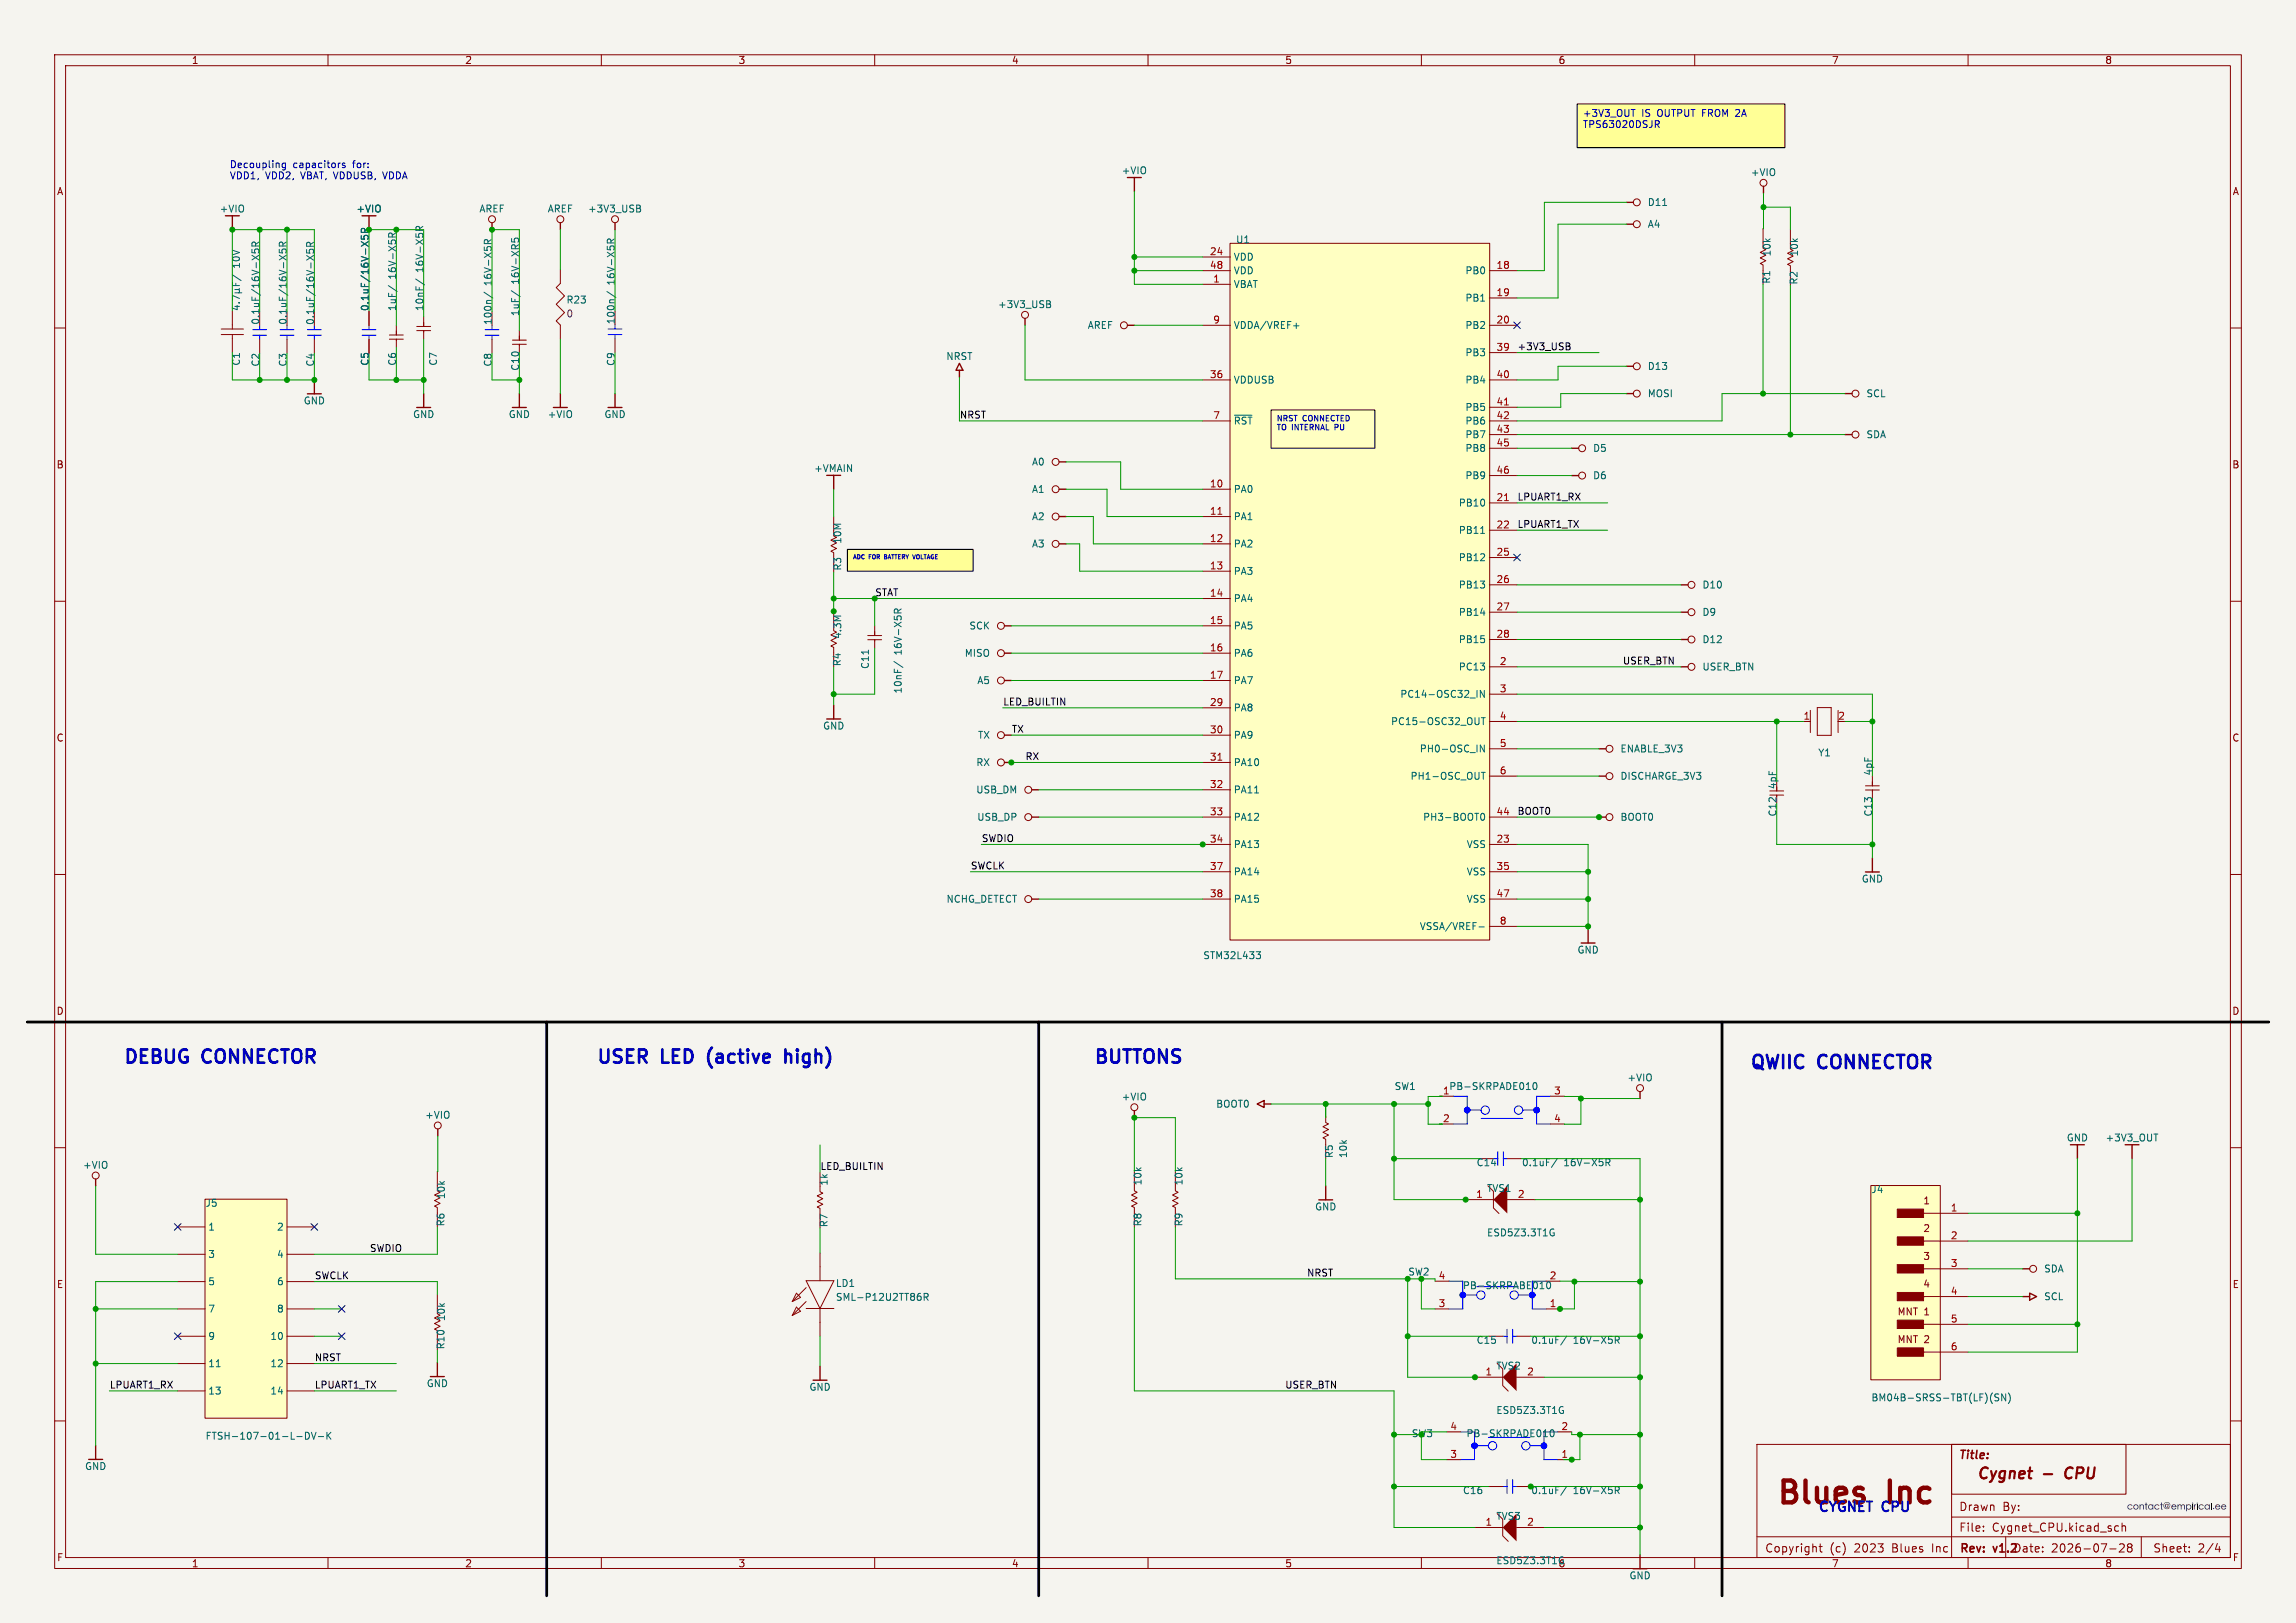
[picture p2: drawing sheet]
<svg xmlns="http://www.w3.org/2000/svg" width="420mm" height="297mm" viewBox="0 0 420 297" stroke-linecap="round" stroke-linejoin="round" font-family="sans-serif">
<defs><g id="words">
<text font-size="5.6" fill="#840000" x="324.8" y="276.3">Blues</text>
<text font-size="5.6" fill="#0000c2" x="345.8" y="276.3">Inc</text>
<g font-size="3.4" fill="#0000c2">
<text x="22.5" y="194.8">DEBUG</text>
<text x="37.3" y="194.8">CONNECTOR</text>
<text x="109" y="194.8">USER</text>
<text x="121.2" y="194.8">LED</text>
<text x="130.6" y="194.8">(active</text>
<text x="145.7" y="194.8">high)</text>
<text x="200" y="194.8">BUTTONS</text>
<text x="320" y="195.8">QWIIC</text>
<text x="332.8" y="195.8">CONNECTOR</text>
</g>
<g font-size="2.8" fill="#840000">
<text x="361.4" y="271.2">Cygnet</text>
<text x="378.5" y="271.2">CPU</text>
</g>
<text font-size="2.5" fill="#0000c2" x="332.5" y="276.8">CYGNET CPU</text>
<g font-size="2.1" fill="#840000">
<text x="358.2" y="267.4">Title:</text>
<text x="358.3" y="280.5">File:</text>
<text x="358.3" y="276.7">Drawn</text>
<text x="364.4" y="280.5">Cygnet_CPU.kicad_sch</text>
<text x="366.3" y="276.7">By:</text>
<text x="322.8" y="284.3">Copyright</text>
<text x="334.7" y="284.3">(c)</text>
<text x="339.2" y="284.3">2023</text>
<text x="346.3" y="284.3">Blues</text>
<text x="353.7" y="284.3">Inc</text>
<text x="358.4" y="284.5">Rev:</text>
<text x="364.8" y="284.5">v1.2Date:</text>
<text x="375.2" y="284.3">2026-07-28</text>
<text x="393.8" y="284.3">Sheet:</text>
<text x="402" y="284.3">2/4</text>
</g>
<g font-size="1.8" fill="#840000">
<text x="35" y="11.9">1</text>
<text x="85" y="11.9">2</text>
<text x="135" y="11.9">3</text>
<text x="185" y="11.9">4</text>
<text x="235" y="11.9">5</text>
<text x="285" y="11.9">6</text>
<text x="335" y="11.9">7</text>
<text x="385" y="11.9">8</text>
<text x="10.3" y="35.9">A</text>
<text x="408.3" y="35.9">A</text>
<text x="10.3" y="85.9">B</text>
<text x="408.2" y="85.9">B</text>
<text x="10.3" y="135.9">C</text>
<text x="408.2" y="135.9">C</text>
<text x="10.3" y="185.9">D</text>
<text x="408.2" y="185.9">D</text>
<text x="351.7" y="220.7">1</text>
<text x="351.7" y="225.8">2</text>
<text x="351.7" y="230.9">3</text>
<text x="10.3" y="235.9">E</text>
<text x="351.7" y="235.9">4</text>
<text x="408.3" y="235.9">E</text>
<text x="347" y="241">MNT 1</text>
<text x="347" y="246.1">MNT 2</text>
<text x="10.3" y="285.9">F</text>
<text x="35" y="287">1</text>
<text x="85" y="287">2</text>
<text x="135" y="287">3</text>
<text x="185" y="287">4</text>
<text x="235" y="287">5</text>
<text x="335" y="287">7</text>
<text x="385" y="287">8</text>
<text x="408.3" y="285.9">F</text>
</g>
<g font-size="1.8" fill="#0000c2">
<text x="289.5" y="21.7">+3V3_OUT</text>
<text x="289.5" y="23.8">TPS63020DSJR</text>
<text x="300.3" y="21.7">IS</text>
<text x="303.3" y="21.7">OUTPUT FROM 2A</text>
<text x="42" y="31.1">Decoupling</text>
<text x="42" y="33.1">VDD1,</text>
<text x="48.6" y="33.1">VDD2,</text>
<text x="53.6" y="31.1">capacitors</text>
<text x="55.2" y="33.1">VBAT, VDDUSB,</text>
<text x="64.7" y="31.1">for:</text>
<text x="70.6" y="33.1">VDDA</text>
</g>
<g font-size="1.8" fill="#006464">
<text x="205.1" y="32.1">+VIO</text>
<text x="320.2" y="32.4">+VIO</text>
<text x="40.1" y="39.1">+VIO</text>
<text x="65.1" y="39.1">+VIO</text>
<text x="87.6" y="39.1">AREF</text>
<text x="100.1" y="39.1">AREF</text>
<text x="107.5" y="39.1">+3V3_USB</text>
<text x="301.3" y="41.9">A4</text>
<text x="301.3" y="37.9">D11</text>
<text x="225.6" y="47.9">VDD</text>
<text x="226" y="44.7">U1</text>
<text x="324.1" y="47" transform="rotate(-90 324.1 47)">10k</text>
<text x="329.1" y="47" transform="rotate(-90 329.1 47)">10k</text>
<text x="44.1" y="49.1" transform="rotate(-90 44.1 49.1)">10V</text>
<text x="72.6" y="51.1" transform="rotate(-90 72.6 51.1)">16V-X5R</text>
<text x="77.6" y="49.9" transform="rotate(-90 77.6 49.9)">16V-X5R</text>
<text x="90.1" y="52.3" transform="rotate(-90 90.1 52.3)">16V-X5R</text>
<text x="95.1" y="52" transform="rotate(-90 95.1 52)">16V-XR5</text>
<text x="112.6" y="52.2" transform="rotate(-90 112.6 52.2)">16V-X5R</text>
<text x="225.6" y="52.9">VBAT</text>
<text x="225.6" y="50.4">VDD</text>
<text x="268" y="50.4">PB0</text>
<text x="324" y="52" transform="rotate(-90 324 52)">R1</text>
<text x="329" y="52.2" transform="rotate(-90 329 52.2)">R2</text>
<text x="47.6" y="59.5" transform="rotate(-90 47.6 59.5)">0.1uF/16V-X5R</text>
<text x="52.6" y="59.5" transform="rotate(-90 52.6 59.5)">0.1uF/16V-X5R</text>
<text x="57.6" y="59.6" transform="rotate(-90 57.6 59.6)">0.1uF/16V-X5R</text>
<text x="67.6" y="57" transform="rotate(-90 67.6 57)">0.1uF/16V-X5R</text>
<text x="72.6" y="57" transform="rotate(-90 72.6 57)">1uF/</text>
<text x="77.6" y="57" transform="rotate(-90 77.6 57)">10nF/</text>
<text x="90.1" y="59.6" transform="rotate(-90 90.1 59.6)">100n/</text>
<text x="95.1" y="58" transform="rotate(-90 95.1 58)">1uF/</text>
<text x="103.5" y="55.7">R23</text>
<text x="112.6" y="59.4" transform="rotate(-90 112.6 59.4)">100n/</text>
<text x="182.5" y="56.6">+3V3_USB</text>
<text x="268" y="55.4">PB1</text>
<text x="198.9" y="60.4">AREF</text>
<text x="225.6" y="60.4">VDDA/VREF+</text>
<text x="268" y="65.4">PB3</text>
<text x="268" y="60.4">PB2</text>
<text x="44.1" y="67" transform="rotate(-90 44.1 67)">C1</text>
<text x="47.6" y="67.2" transform="rotate(-90 47.6 67.2)">C2</text>
<text x="52.6" y="67.2" transform="rotate(-90 52.6 67.2)">C3</text>
<text x="57.6" y="67.2" transform="rotate(-90 57.6 67.2)">C4</text>
<text x="67.6" y="67" transform="rotate(-90 67.6 67)">C5</text>
<text x="72.6" y="67" transform="rotate(-90 72.6 67)">C6</text>
<text x="80.1" y="67" transform="rotate(-90 80.1 67)">C7</text>
<text x="90.1" y="67.2" transform="rotate(-90 90.1 67.2)">C8</text>
<text x="95.1" y="68" transform="rotate(-90 95.1 68)">C10</text>
<text x="112.6" y="67.1" transform="rotate(-90 112.6 67.1)">C9</text>
<text x="173" y="66.1">NRST</text>
<text x="225.6" y="70.4">VDDUSB</text>
<text x="268" y="70.4">PB4</text>
<text x="301.3" y="67.9">D13</text>
<text x="55.5" y="74.2">GND</text>
<text x="75.5" y="76.7">GND</text>
<text x="93" y="76.7">GND</text>
<text x="100.1" y="76.7">+VIO</text>
<text x="110.5" y="76.7">GND</text>
<text x="225.6" y="77.9">~{RST}</text>
<text x="268" y="77.9">PB6</text>
<text x="268" y="75.4">PB5</text>
<text x="301.3" y="72.9">MOSI</text>
<text x="341.3" y="72.9">SCL</text>
<text x="268" y="82.9">PB8</text>
<text x="268" y="80.4">PB7</text>
<text x="291.3" y="82.9">D5</text>
<text x="341.3" y="80.4">SDA</text>
<text x="148.8" y="86.6">+VMAIN</text>
<text x="188.7" y="85.4">A0</text>
<text x="268" y="87.9">PB9</text>
<text x="291.3" y="87.9">D6</text>
<text x="188.7" y="95.4">A2</text>
<text x="188.7" y="90.4">A1</text>
<text x="225.6" y="95.4">PA1</text>
<text x="225.6" y="90.4">PA0</text>
<text x="266.7" y="92.9">PB10</text>
<text x="154.1" y="99.6" transform="rotate(-90 154.1 99.6)">10M</text>
<text x="188.7" y="100.4">A3</text>
<text x="225.6" y="100.4">PA2</text>
<text x="266.7" y="97.9">PB11</text>
<text x="154.1" y="104.5" transform="rotate(-90 154.1 104.5)">R3</text>
<text x="225.6" y="105.4">PA3</text>
<text x="266.7" y="107.9">PB13</text>
<text x="266.7" y="102.9">PB12</text>
<text x="311.3" y="107.9">D10</text>
<text x="225.6" y="110.4">PA4</text>
<text x="266.7" y="112.9">PB14</text>
<text x="311.3" y="112.9">D9</text>
<text x="154.1" y="117" transform="rotate(-90 154.1 117)">4.3M</text>
<text x="165.1" y="119.9" transform="rotate(-90 165.1 119.9)">16V-X5R</text>
<text x="177.2" y="115.4">SCK</text>
<text x="225.6" y="115.4">PA5</text>
<text x="266.7" y="117.9">PB15</text>
<text x="311.3" y="117.9">D12</text>
<text x="154" y="122" transform="rotate(-90 154 122)">R4</text>
<text x="159.1" y="122.5" transform="rotate(-90 159.1 122.5)">C11</text>
<text x="176.4" y="120.4">MISO</text>
<text x="178.7" y="125.4">A5</text>
<text x="225.6" y="125.4">PA7</text>
<text x="225.6" y="120.4">PA6</text>
<text x="266.7" y="122.9">PC13</text>
<text x="311.3" y="122.9">USER_BTN</text>
<text x="165.1" y="127" transform="rotate(-90 165.1 127)">10nF/</text>
<text x="225.6" y="130.4">PA8</text>
<text x="256" y="127.9">PC14-OSC32_IN</text>
<text x="150.5" y="133.7">GND</text>
<text x="178.8" y="135.4">TX</text>
<text x="225.6" y="135.4">PA9</text>
<text x="254.4" y="132.9">PC15-OSC32_OUT</text>
<text x="259.6" y="137.9">PH0-OSC_IN</text>
<text x="296.3" y="137.9">ENABLE_3V3</text>
<text x="178.5" y="140.4">RX</text>
<text x="225.6" y="140.4">PA10</text>
<text x="257.9" y="142.9">PH1-OSC_OUT</text>
<text x="296.3" y="142.9">DISCHARGE_3V3</text>
<text x="332.5" y="138.6">Y1</text>
<text x="342.6" y="142" transform="rotate(-90 342.6 142)">4pF</text>
<text x="178.5" y="145.4">USB_DM</text>
<text x="225.6" y="145.4">PA11</text>
<text x="325.1" y="149.5" transform="rotate(-90 325.1 149.5)">C12</text>
<text x="325.1" y="144.5" transform="rotate(-90 325.1 144.5)">4pF</text>
<text x="342.6" y="149.5" transform="rotate(-90 342.6 149.5)">C13</text>
<text x="178.7" y="150.4">USB_DP</text>
<text x="225.6" y="155.4">PA13</text>
<text x="225.6" y="150.4">PA12</text>
<text x="260.2" y="150.4">PH3-BOOT0</text>
<text x="268.2" y="155.4">VSS</text>
<text x="296.3" y="150.4">BOOT0</text>
<text x="225.6" y="160.4">PA14</text>
<text x="268.2" y="160.4">VSS</text>
<text x="340.5" y="161.7">GND</text>
<text x="173" y="165.4">NCHG_DETECT</text>
<text x="225.6" y="165.4">PA15</text>
<text x="268.2" y="165.4">VSS</text>
<text x="259.6" y="170.4">VSSA/VREF-</text>
<text x="220" y="175.7">STM32L433</text>
<text x="288.5" y="174.7">GND</text>
<text x="205.1" y="201.6">+VIO</text>
<text x="222.4" y="202.9">BOOT0</text>
<text x="255" y="199.7">SW1</text>
<text x="265" y="199.7">PB-SKRPADE010</text>
<text x="297.6" y="198.1">+VIO</text>
<text x="77.7" y="204.9">+VIO</text>
<text x="378" y="209.1">GND</text>
<text x="385.1" y="209.1">+3V3_OUT</text>
<text x="15.1" y="214.1">+VIO</text>
<text x="244" y="212" transform="rotate(-90 244 212)">R5</text>
<text x="246.6" y="212" transform="rotate(-90 246.6 212)">10k</text>
<text x="270" y="213.6">C14</text>
<text x="278.3" y="213.6">0.1uF/</text>
<text x="286.1" y="213.6">16V-X5R</text>
<text x="37.5" y="221">J5</text>
<text x="81.6" y="219.5" transform="rotate(-90 81.6 219.5)">10k</text>
<text x="151.6" y="217.1" transform="rotate(-90 151.6 217.1)">1k</text>
<text x="209" y="217" transform="rotate(-90 209 217)">10k</text>
<text x="216.5" y="217" transform="rotate(-90 216.5 217)">10k</text>
<text x="240.5" y="221.7">GND</text>
<text x="271.9" y="218.3">TVS1</text>
<text x="342.2" y="218.5">J4</text>
<text x="38" y="225.4">1</text>
<text x="50.6" y="225.4">2</text>
<text x="81.5" y="224.5" transform="rotate(-90 81.5 224.5)">R6</text>
<text x="151.6" y="224.7" transform="rotate(-90 151.6 224.7)">R7</text>
<text x="209" y="224.5" transform="rotate(-90 209 224.5)">R8</text>
<text x="216.5" y="224.5" transform="rotate(-90 216.5 224.5)">R9</text>
<text x="271.9" y="226.4">ESD5Z3.3T1G</text>
<text x="38" y="230.4">3</text>
<text x="50.6" y="230.4">4</text>
<text x="373.8" y="233.1">SDA</text>
<text x="38" y="235.4">5</text>
<text x="50.6" y="235.4">6</text>
<text x="152.8" y="235.7">LD1</text>
<text x="152.8" y="238.2">SML-P12U2TT86R</text>
<text x="267.5" y="236.1">PB-SKRPABE010</text>
<text x="283.4" y="234.2">2</text>
<text x="373.8" y="238.1">SCL</text>
<text x="38" y="245.4">9</text>
<text x="38" y="240.4">7</text>
<text x="49.4" y="245.4">10</text>
<text x="50.6" y="240.4">8</text>
<text x="81.6" y="241.9" transform="rotate(-90 81.6 241.9)">10k</text>
<text x="38" y="250.4">11</text>
<text x="49.4" y="250.4">12</text>
<text x="81.5" y="247" transform="rotate(-90 81.5 247)">R10</text>
<text x="270" y="246.1">C15</text>
<text x="273.6" y="250.8">TVS2</text>
<text x="280" y="246.1">0.1uF/</text>
<text x="287.8" y="246.1">16V-X5R</text>
<text x="38" y="255.4">13</text>
<text x="49.4" y="255.4">14</text>
<text x="78" y="254">GND</text>
<text x="148" y="254.7">GND</text>
<text x="342.2" y="256.6">BM04B-SRSS-TBT(LF)(SN)</text>
<text x="37.5" y="263.7">FTSH-107-01-L-DV-K</text>
<text x="268.1" y="263.2">PB-SKRPADE010</text>
<text x="273.6" y="258.9">ESD5Z3.3T1G</text>
<text x="15.5" y="269.2">GND</text>
<text x="267.5" y="273.6">C16</text>
<text x="287.8" y="273.6">16V-X5R</text>
<text x="273.6" y="278.3">TVS3</text>
<text x="273.6" y="286.4">ESD5Z3.3T1G</text>
<text x="285" y="287">6</text>
<text x="298" y="289.2">GND</text>
</g>
<g font-size="1.8" fill="#a90000">
<text x="221.2" y="46.8">24</text>
<text x="221.2" y="49.3">48</text>
<text x="221.8" y="51.8">1</text>
<text x="273.6" y="49.3">18</text>
<text x="221.8" y="59.3">9</text>
<text x="273.6" y="59.3">20</text>
<text x="273.6" y="54.3">19</text>
<text x="273.6" y="64.3">39</text>
<text x="221.2" y="69.3">36</text>
<text x="273.6" y="69.3">40</text>
<text x="221.8" y="76.8">7</text>
<text x="273.6" y="76.8">42</text>
<text x="273.6" y="74.3">41</text>
<text x="273.6" y="81.8">45</text>
<text x="273.6" y="79.3">43</text>
<text x="221.2" y="89.3">10</text>
<text x="273.6" y="86.8">46</text>
<text x="221.2" y="94.3">11</text>
<text x="273.6" y="91.8">21</text>
<text x="221.2" y="99.3">12</text>
<text x="273.6" y="101.8">25</text>
<text x="273.6" y="96.8">22</text>
<text x="221.2" y="104.3">13</text>
<text x="273.6" y="106.8">26</text>
<text x="221.2" y="109.3">14</text>
<text x="273.6" y="111.8">27</text>
<text x="221.2" y="119.3">16</text>
<text x="221.2" y="114.3">15</text>
<text x="273.6" y="116.8">28</text>
<text x="221.2" y="124.3">17</text>
<text x="274.3" y="121.8">2</text>
<text x="221.2" y="129.3">29</text>
<text x="274.3" y="131.8">4</text>
<text x="274.3" y="126.8">3</text>
<text x="329.8" y="131.8">1</text>
<text x="336.2" y="131.8">2</text>
<text x="221.2" y="134.3">30</text>
<text x="274.3" y="136.8">5</text>
<text x="221.2" y="139.3">31</text>
<text x="274.3" y="141.8">6</text>
<text x="221.2" y="149.3">33</text>
<text x="221.2" y="144.3">32</text>
<text x="273.6" y="149.3">44</text>
<text x="221.2" y="154.3">34</text>
<text x="273.6" y="154.3">23</text>
<text x="221.2" y="159.3">37</text>
<text x="273.6" y="159.3">35</text>
<text x="221.2" y="164.3">38</text>
<text x="273.6" y="164.3">47</text>
<text x="274.3" y="169.3">8</text>
<text x="284.2" y="200.4">3</text>
<text x="284.2" y="205.4">4</text>
<text x="269.9" y="219.3">1</text>
<text x="277.6" y="219.3">2</text>
<text x="356.8" y="221.8">1</text>
<text x="356.8" y="226.9">2</text>
<text x="356.8" y="231.9">3</text>
<text x="263.1" y="239.3">3</text>
<text x="283.4" y="239.3">1</text>
<text x="356.8" y="237">4</text>
<text x="356.8" y="242.1">5</text>
<text x="271.6" y="251.8">1</text>
<text x="279.3" y="251.8">2</text>
<text x="356.8" y="247.2">6</text>
<text x="265.2" y="261.8">4</text>
<text x="285.5" y="261.8">2</text>
<text x="265.2" y="266.9">3</text>
<text x="285.5" y="266.9">1</text>
<text x="271.6" y="279.3">1</text>
<text x="279.3" y="279.3">2</text>
</g>
<text font-size="1.8" fill="#840084" x="103.5" y="58.3">0</text>
<g font-size="1.8" fill="#0f0f0f">
<text x="277.5" y="64.2">+3V3_USB</text>
<text x="175.5" y="76.7">NRST</text>
<text x="277.5" y="91.7">LPUART1_RX</text>
<text x="277.5" y="96.7">LPUART1_TX</text>
<text x="160" y="109.2">STAT</text>
<text x="296.8" y="121.7">USER_BTN</text>
<text x="183.4" y="129.2">LED_BUILTIN</text>
<text x="185" y="134.2">TX</text>
<text x="187.5" y="139.2">RX</text>
<text x="277.5" y="149.2">BOOT0</text>
<text x="179.5" y="154.2">SWDIO</text>
<text x="177.5" y="159.2">SWCLK</text>
<text x="150" y="214.2">LED_BUILTIN</text>
<text x="67.6" y="229.2">SWDIO</text>
<text x="239" y="233.7">NRST</text>
<text x="57.5" y="234.2">SWCLK</text>
<text x="57.5" y="249.2">NRST</text>
<text x="20" y="254.2">LPUART1_RX</text>
<text x="57.5" y="254.2">LPUART1_TX</text>
<text x="235" y="254.2">USER_BTN</text>
</g>
<g font-size="1.8" fill="#009600">
<text x="263.9" y="200.4">1</text>
<text x="263.9" y="205.4">2</text>
<text x="257.5" y="233.6">SW2</text>
<text x="263.1" y="234.2">4</text>
<text x="258.1" y="263.2">SW3</text>
<text x="280" y="273.6">0.1uF/</text>
</g>
<text font-size="1.7" fill="#281c2d" x="389.1" y="276.7">contact@empirical.ee</text>
<g font-size="1.4" fill="#0000c2">
<text x="233.5" y="77.5">NRST</text>
<text x="238.3" y="77.5">CONNECTED</text>
<text x="233.5" y="79.1">TO INTERNAL</text>
<text x="244.4" y="79.1">PU</text>
</g>
<g font-size="1.1" fill="#0000c2">
<text x="156" y="102.7">ADC</text>
<text x="159" y="102.7">FOR</text>
<text x="162.1" y="102.7">BATTERY VOLTAGE</text>
</g>
</g></defs>
<path d="M0 0h420v297h-420z" fill="#f5f4ef" stroke="#f5f4ef" stroke-width=".18"/>
<g fill="none" stroke="#840000" stroke-width=".18">
<path d="M10 10h400v277h-400zM12 12h396v273h-396zM60 10v2M110 10v2M160 10v2M210 10v2M260 10v2M310 10v2M360 10v2M10 60h2M408 60h2M10 110h2"/>
<path d="M408 110h2M10 160h2M408 160h2M10 210h2M408 210h2M10 260h2M321.4 264.3h86.6v20.7h-86.6zM362.8 279.3v.1M387 279.3h.5M388.2 279.4l.2-.2 .3 .1 .1 .9M388.2 278.7v1.5M408 260h2"/>
<path d="M60 285v2M110 285v2M160 285v2M210 285v2M260 285v2M310 285v2M321.4 281.2h86.6M360 285v2M362.8 280.1v.1M385.9 283.4h1.2M387 280.1h.5M387.7 282.7l.6-.2 .2 .2 .1 .2-1 1.1h1"/>
<path d="M389.4 283.2l-.3-.3 .3-.4 .5 .1 .1 .2-.3 .4M389.4 283.2l-.3 .2v.3l.3 .3 .5-.1 .1-.2-.1-.4-.2-.1M389.4 283.2h.3M400.5 283.9v.1M400.5 283.1v.1M405.6 282.4l-.4 1.1h1M406 283v1"/>
</g>
<path d="M373.9 269.8h1.5M378 269l-.2 .7v.4" fill="none" stroke="#840000" stroke-width=".4"/>
<g fill="#281c2d">
<path d="M405.3 275.4l.5-.1 .3 .3v.2h-.8l.2 .3 .6-.1a.48 .48 0 0 1-.6 .2 .48 .48 0 0 1-.3-.5h.8l-.3-.3-.5 .3z"/>
<path d="M406.4 275.4l.5-.1 .3 .3v.2h-.8l.2 .3 .6-.1a.48 .48 0 0 1-.6 .2 .48 .48 0 0 1-.3-.5h.8l-.3-.3-.5 .3z"/>
</g>
<path d="M357 264.3h31.9v9.1h-31.9zM357 277.6h51M357 264.3v20.7M332.7 283h.6M333 282.5v1.3l.3 .2M366.9 281.2v3.8M391.7 281.2v3.8" fill="none" stroke="#840000" stroke-width=".18"/>
<g fill="#ffff96">
<path d="M155 100.5h23v4h-23z"/>
<path d="M232.5 75h19v7h-19z"/>
<path d="M288.5 19h38v8h-38z"/>
</g>
<path d="M272.2 217l1 1v3.1l1 1" fill="none" stroke="#840000" stroke-width=".18"/>
<path d="M273.2 219.5l2.5-2.5v5.1z" fill="#840000"/>
<path d="M158.7 117.1h2.6M158.7 116.3h2.6M160 114.5v1.8M160 117.1v1.5M268.1 219.5h5.1M275.7 219.5h5.1" fill="none" stroke="#840000" stroke-width=".18"/>
<path d="M158.9 119v.7M163.6 112.2v-.5l.2-.3 .4 .2 .1 .6M164.9 111.4l-.6 .5M163.5 121l1.7 1.1M283.9 224.9l.3 .1M284.1 225.6h.2v.4l-.4 .2" fill="none" stroke="#006464" stroke-width=".18"/>
<path d="M342.2 216.9h12.7v35.6h-12.7z" fill="#ffffc2"/>
<g fill="none" stroke="#840000" stroke-width=".18">
<path d="M152.5 94.5v3.6l.5 .2-1 .5 1 .6-1 .5 1 .5-1 .5 .5 .2v1M349.3 237.3h10.7M349.3 232.2h10.7M349.3 227.1h10.7M349.3 222h10.7M349.3 247.4h10.7M349.3 242.3h10.7"/>
<circle cx="183.1" cy="114.5" r=".63"/>
<circle cx="183.1" cy="119.5" r=".63"/>
<circle cx="183.1" cy="124.5" r=".63"/>
<circle cx="183.1" cy="134.5" r=".63"/>
<circle cx="371.9" cy="232.2" r=".63"/>
</g>
<g fill="#840000" stroke="#840000" stroke-width=".18">
<path d="M347 246.7h4.9v1.5h-4.9z"/>
<path d="M347 241.6h4.9v1.5h-4.9z"/>
<path d="M347 236.5h4.9v1.5h-4.9z"/>
<path d="M347 231.4h4.9v1.5h-4.9z"/>
<path d="M347 226.3h4.9v1.6h-4.9z"/>
<path d="M347 221.3h4.9v1.5h-4.9z"/>
</g>
<path d="M342.2 216.9h12.7v35.6h-12.7z" fill="none" stroke="#800000" stroke-width=".18"/>
<path d="M365.6 255.1h-.5l-.2 .1v.4l.6 .2 .1 .3-.2 .3-.5-.1M366.9 255.1v1.3l-.7-1.3v1.3M367.4 254.9a1.46 1.46 0 0 1 0 1.9" fill="none" stroke="#006464" stroke-width=".18"/>
<path d="M152.5 87v2.5M183.7 119.5h1.3M183.7 114.5h1.3M151.2 131.6h2.6M152.5 129v2.6M183.7 134.5h1.3M183.7 124.5h1.3M370 232.2h1.3M370 237.3h1.3M371.3 236.6l1.2 .7-1.2 .6z" fill="none" stroke="#840000" stroke-width=".25"/>
<path d="M37.5 219.4h15v40.1h-15z" fill="#ffffc2"/>
<path d="M37.5 219.4h15v40.1h-15z" fill="none" stroke="#800000" stroke-width=".18"/>
<g fill="none" stroke="#840000" stroke-width=".18">
<path d="M42.5 56.9v3.3M67.5 57v2.6M72.5 59.5v1.8M76.2 59.7h2.6M77.5 58v1.7M102.5 49.3v2.6l-.8 .7 1.6 1.6-1.6 1.5 1.6 1.5-1.6 1.5 .8 .8v2.5M322.5 41.9v3.5l.5 .3-1 .5 1 .5-1 .5 1 .5-1 .5 .5 .3v1M327.5 42v3.6l.5 .2-1 .5 1 .6-1 .5 1 .5-1 .5 .5 .2v1M40.5 61.2h4M40.5 60.2h4M42.5 61.2v3.3M47.5 62.1v2.5"/>
<path d="M52.5 62.1v2.5M57.5 62.1v2.5M67.5 62.1v2.5M71.2 62.1h2.6M71.2 61.3h2.6M72.5 62.1v1.5M76.2 60.5h2.6M77.5 60.5v1.5M90 62.1v2.5M93.7 63h2.6M93.7 62.2h2.6M95 60.5v1.7"/>
<path d="M95 63v1.5M112.5 62v2.5M329.9 132h1.2M331.1 130v4.1M332.4 129.5h2.6v5.1h-2.6zM336.2 130v4.1M323.7 145.5h2.6M323.7 144.7h2.6M325 145.5v1.5M341.2 144.6h2.6M341.2 143.8h2.6M342.5 142v1.8"/>
<path d="M342.5 144.6v1.5M80 214.4v3.5l.5 .3-1 .5 1 .5-1 .5 1 .5-1 .5 .5 .3v1M150 214.5v3.6l.5 .2-1 .5 1 .6-1 .5 1 .5-1 .5 .5 .2v1M32.5 239.5h5M32.5 234.5h5M32.5 229.5h5M32.5 224.5h5M52.5 239.5h5M52.5 234.5h5M52.5 229.5h5M52.5 224.5h5M80 236.9v3.5l.5 .3-1 .5 1 .5-1 .5 1 .5-1 .5 .5 .3v1"/>
<path d="M145.7 239.2l.7 .8-1.5 .7zM145.7 236.7l.7 .7-1.5 .8zM147.5 234.4h5l-2.5 5zM147.5 239.4h5M147.5 238.2l-2.6 2.5M147.5 235.6l-2.6 2.6M150 229.3v5.1M150 239.4v5.1M32.5 254.5h5M32.5 249.5h5M32.5 244.5h5M52.5 254.5h5"/>
<path d="M52.5 249.5h5M52.5 244.5h5"/>
<circle cx="90" cy="40.1" r=".63"/>
<circle cx="102.5" cy="40.1" r=".63"/>
<circle cx="112.5" cy="40.1" r=".63"/>
<circle cx="187.5" cy="57.6" r=".63"/>
<circle cx="205.6" cy="59.5" r=".63"/>
<circle cx="339.4" cy="79.5" r=".63"/>
<circle cx="339.4" cy="72" r=".63"/>
<circle cx="193.1" cy="94.5" r=".63"/>
<circle cx="193.1" cy="99.5" r=".63"/>
<circle cx="193.1" cy="84.5" r=".63"/>
<circle cx="193.1" cy="89.5" r=".63"/>
<circle cx="309.4" cy="112" r=".63"/>
<circle cx="309.4" cy="107" r=".63"/>
<circle cx="309.4" cy="117" r=".63"/>
<circle cx="183.1" cy="139.5" r=".63"/>
<circle cx="294.4" cy="137" r=".63"/>
<circle cx="309.4" cy="122" r=".63"/>
<circle cx="188.1" cy="144.5" r=".63"/>
<circle cx="188.1" cy="149.5" r=".63"/>
<circle cx="294.4" cy="142" r=".63"/>
<circle cx="294.4" cy="149.5" r=".63"/>
<circle cx="188.1" cy="164.5" r=".63"/>
<circle cx="17.5" cy="215.1" r=".63"/>
<circle cx="80.1" cy="206" r=".63"/>
</g>
<g fill="none" stroke="#006464" stroke-width=".18">
<path d="M116.5 37.5l.6 .1v.3l-.2 .2M116.5 38.1h.4M116.9 38.1l.3 .3-.1 .3-.6 .1M42.5 50.3l1.6 1.1M42.5 51.7v.6h1.3M43 56.1h.8M43 53.6h1.2M43 53h.6M43.1 51.8v.5M43.4 55.9v.8l-.9-.3M43.6 53l.2 .2v.2l-.2 .2M43.7 55.4h.1"/>
<path d="M43.8 54.6l-1.3-.5v.8M43.8 52.8l-.2 .2M46.1 45.6v.6l.6 .1-.1-.2v-.4l.2-.1h.4l.2 .2-.2 .5M46.1 46.7l1.3 .9M46.7 45v-.6l-.2-.1-.3 .1-.1 .6h1.3M47.4 46.7l-1.3 .9M47.4 44.3l-.7 .4M51.1 46.7l1.3 .9M51.1 45.6v.6l.6 .1-.1-.2v-.4l.2-.1h.4l.2 .2-.2 .5M51.7 45v-.6l-.2-.1-.3 .1-.1 .6h1.3M52.4 46.7l-1.3 .9M52.4 44.3l-.7 .4"/>
<path d="M56.1 46.8l1.3 .8M56.1 45.7v.6h.6l-.1-.1v-.5l.2-.1 .4 .1 .2 .1-.2 .5M56.7 45.1v-.6l-.2-.2-.3 .1-.1 .7h1.3M57.4 46.8l-1.3 .8M57.4 44.3l-.7 .5M66.1 44.2l1.3 .9M66.1 43.1v.6l.6 .1-.1-.2v-.4l.2-.1h.4l.2 .2-.2 .5M66.7 42.5v-.6l-.2-.1-.3 .1-.1 .6h1.3M67.4 44.2l-1.3 .9M67.4 41.8l-.7 .4M71 52.3l1.7 1M71.1 43.4v-.5l.2-.3 .4 .2v.6"/>
<path d="M72.4 42.6l-.7 .5M76 51l1.7 1.1M76.1 42.2v-.5l.2-.3 .4 .2v.6M77.4 41.4l-.7 .5M88.5 53.5l1.7 1.1M88.6 44.6v-.5l.2-.2 .4 .1 .1 .6M89.9 43.9l-.6 .4M93.5 53.2l1.7 1.1M93.6 43.6v.6l.6 .1-.1-.2v-.4l.2-.1h.4l.2 .2-.2 .5M111 53.3l1.7 1.1M111.1 44.5v-.5l.2-.3 .4 .2v.6M112.4 43.7l-.7 .5"/>
<path d="M191.5 55l.6 .1v.3l-.2 .2M191.5 55.6h.4M191.9 55.6l.3 .3-.1 .3-.6 .1M394 207.5h.7M168.4 237.2l.1 .2-.1 .5M169.1 237.4l.6-.1 .1-.2-.1-.3-.6-.1v1.3M169.4 237.4l.4 .6M39.6 250.1h.7M54.3 262.9h1M55.9 262.1a.64 .64 0 0 1 .7 .6 .64 .64 0 0 1-.7 .7zM57 262.1l.4 1.3 .4-1.3M58.2 262.9h1"/>
<path d="M59.8 262.1v1.3M60 262.6l.5 .8M60.5 262.1l-.7 .7"/>
</g>
<g fill="none" stroke="#840000" stroke-width=".25">
<path d="M42.5 39.5v2.5M67.5 39.5v2.5M207.5 32.5v2.5M90 40.8v1.2M102.5 40.8v1.2M112.5 40.8v1.2M187.5 58.3v1.2M206.2 59.5h1.3M56.2 72.1h2.6M57.5 69.5v2.6M76.2 74.6h2.6M77.5 72v2.6"/>
<path d="M93.7 74.6h2.6M95 72v2.6M101.2 74.6h2.6M102.5 72v2.6M111.2 74.6h2.6M112.5 72v2.6M175.5 66.5l.6 1.3h-1.2zM175.5 67.8v1.2M337.5 72h1.3M337.5 79.5h1.3M193.7 94.5h1.3M193.7 89.5h1.3"/>
<path d="M193.7 84.5h1.3M193.7 99.5h1.3M307.5 107h1.3M307.5 112h1.3M307.5 117h1.3M183.7 139.5h1.3M292.5 137h1.3M307.5 122h1.3M188.7 149.5h1.3M188.7 144.5h1.3M292.5 149.5h1.3M292.5 142h1.3"/>
<path d="M341.2 159.6h2.6M342.5 157v2.6M188.7 164.5h1.3M289.2 172.6h2.6M290.5 170v2.6M17.5 215.8v1.2M80.1 206.6v1.3M380 209.5v2.5M390 209.5v2.5M78.7 251.9h2.6M80 249.4v2.5M148.7 252.6h2.6"/>
<path d="M150 250v2.6M16.2 267.1h2.6M17.5 264.5v2.6"/>
</g>
<g fill="none" stroke="#000bff" stroke-width=".18">
<path d="M47.5 59.6v.7M52.5 59.6v.7M57.5 59.6v.7M67.5 59.6v.7M90 59.6v.7M112.5 59.4v.8M46.2 61.3h2.6M46.2 60.3h2.6M47.5 61.3v.8M51.2 61.3h2.6M51.2 60.3h2.6M52.5 61.3v.8"/>
<path d="M56.2 61.3h2.6M56.2 60.3h2.6M57.5 61.3v.8M66.2 61.3h2.6M66.2 60.3h2.6M67.5 61.3v.8M88.7 61.3h2.6M88.7 60.3h2.6M90 61.3v.8M111.2 61.2h2.6M111.2 60.2h2.6M112.5 61.2v.8"/>
</g>
<path d="M225 44.5h47.5v127.5h-47.5z" fill="#ffffc2"/>
<path d="M225 44.5h47.5v127.5h-47.5z" fill="none" stroke="#800000" stroke-width=".18"/>
<g fill="none" stroke="#840000" stroke-width=".18">
<path d="M220 59.5h5.1M220 52h5.1M220 49.5h5.1M220 47h5.1M272.4 59.5h5.1M272.4 54.5h5.1M272.4 49.5h5.1M220 77h5.1M220 69.5h5.1M272.4 79.5h5.1M272.4 77h5.1M272.4 74.5h5.1"/>
<path d="M272.4 69.5h5.1M272.4 64.5h5.1M220 99.5h5.1M220 94.5h5.1M220 89.5h5.1M272.4 97h5.1M272.4 92h5.1M272.4 87h5.1M272.4 82h5.1M152.5 111.9v3.5l.5 .3-1 .5 1 .5-1 .5 1 .5-1 .5 .5 .3v1M220 119.5h5.1M220 114.5h5.1"/>
<path d="M220 109.5h5.1M220 104.5h5.1M272.4 117h5.1M272.4 112h5.1M272.4 107h5.1M272.4 102h5.1M220 139.5h5.1M220 134.5h5.1M220 129.5h5.1M220 124.5h5.1M272.4 137h5.1M272.4 132h5.1"/>
<path d="M272.4 127h5.1M272.4 122h5.1M220 159.5h5.1M220 154.5h5.1M220 149.5h5.1M220 144.5h5.1M272.4 159.5h5.1M272.4 154.5h5.1M272.4 149.5h5.1M272.4 142h5.1M220 164.5h5.1M272.4 169.5h5.1"/>
<path d="M272.4 164.5h5.1M207.5 216.9v1l.5 .3-1 .5 1 .5-1 .5 1 .5-1 .5 .5 .3v1M215 216.9v1l.5 .3-1 .5 1 .5-1 .5 1 .5-1 .5 .5 .3v1M242.5 201.9v3.5l.5 .3-1 .5 1 .5-1 .5 1 .5-1 .5 .5 .3v1M263.3 200.6h2.5M263.3 205.7h2.5M283.6 200.6h2.6M283.6 205.7h2.6M273.9 277l1 1v3.1l1 1"/>
<circle cx="299.4" cy="37" r=".63"/>
<circle cx="322.6" cy="33.5" r=".63"/>
<circle cx="299.4" cy="41" r=".63"/>
<circle cx="299.4" cy="72" r=".63"/>
<circle cx="299.4" cy="67" r=".63"/>
<circle cx="289.4" cy="87" r=".63"/>
<circle cx="289.4" cy="82" r=".63"/>
<circle cx="207.5" cy="202.6" r=".63"/>
</g>
<g fill="none" stroke="#006464" stroke-width=".18">
<path d="M304.1 37.6h.8M236.6 59.6h1M225.8 76h3.2M270.8 97.6h.8M270.2 126.3v1.3M270.5 131.3v1.1l-.1 .1M271 131.3h.7M271.3 131.3v1.3M271.5 126.3v1.3l-.7-1.3v1.3M271.5 136.3v1.3l-.7-1.3v1.3M229.5 145.1h.7M271 141.3h.7"/>
<path d="M271 148.9l.1-.1a.68 .68 0 0 1 .5 .7 .68 .68 0 0 1-.5 .6 .84 .84 0 0 1-.1-1.2zM271.3 141.3v1.3M229.8 174.2h.8l-.5 .4 .4 .2 .1 .4-.3 .2h-.3M270.5 169.6h1M279.2 199.4h.7M280.5 198.2l.2-.1a.68 .68 0 0 1 .5 .6 .68 .68 0 0 1-.5 .7l-.3-.5z"/>
</g>
<path d="M275.2 74.1h.7M222.8 94.1h.7M275.2 91.6h.7M222.8 139.1h.7" fill="none" stroke="#a90000" stroke-width=".18"/>
<path d="M297.5 37h1.3M322.6 34.1v1.3M297.5 41h1.3M297.5 72h1.3M297.5 67h1.3M287.5 87h1.3M287.5 82h1.3M207.5 203.3v1.2M230 202l1.2-.6v1.3zM231.2 202h1.3M241.2 219.6h2.6M242.5 217v2.6" fill="none" stroke="#840000" stroke-width=".25"/>
<g fill="#00f" stroke="#00f" stroke-width=".18">
<circle cx="281.1" cy="203.1" r=".51"/>
<circle cx="268.4" cy="203.1" r=".51"/>
</g>
<g fill="none" stroke="#000bff" stroke-width=".18">
<path d="M265.8 200.6h2.6v5.1h-2.6M268.4 203.1h2.5M270.9 204.7h7.6M278.5 203.1h2.6M283.6 200.6h-2.5v5.1h2.5"/>
<circle cx="268.4" cy="203.1" r=".51"/>
<circle cx="271.7" cy="203.1" r=".76"/>
<circle cx="277.8" cy="203.1" r=".76"/>
<circle cx="281.1" cy="203.1" r=".51"/>
</g>
<path d="M274.9 279.5l2.5-2.5v5.1z" fill="#840000"/>
<path d="M272.4 244.5h2.5M273.9 249.5l1 1v3.1l1 1M277.5 244.5h2.5M264.6 267.1h2.6M264.6 262h2.6M269.8 279.5h5.1M272.4 272h2.5M277.4 279.5h5.1M277.5 272h2.5M285 267.1h2.5M285 262h2.5" fill="none" stroke="#840000" stroke-width=".18"/>
<path d="M286.6 244.5l-1.1 1.6M295.5 244.6h.5l.2 .2-.1 .4h-.6M295.8 245.2l.4 .6M282.3 262.9h.8M283.7 261.8l.2-.2a.68 .68 0 0 1 .4 .7 .68 .68 0 0 1-.4 .6l-.3-.5zM286.6 272l-1.1 1.6M295.5 272.1h.5l.2 .2-.1 .4h-.6M295.8 272.7l.4 .6M285.6 284.9l.3 .1" fill="none" stroke="#006464" stroke-width=".18"/>
<g fill="none" stroke="#000bff" stroke-width=".18">
<path d="M274.9 244.5h.8M275.7 243.3v2.5M276.7 243.3v2.5M276.7 244.5h.8M267.2 262h2.5v5.1h-2.5M269.7 264.6h2.6M272.3 263h7.6M274.9 272h.8M275.7 270.8v2.5M276.7 272h.8M276.7 270.8v2.5M279.9 264.6h2.5"/>
<path d="M285 262h-2.6v5.1h2.6"/>
<circle cx="269.7" cy="264.6" r=".51"/>
<circle cx="273" cy="264.6" r=".76"/>
<circle cx="279.1" cy="264.6" r=".76"/>
<circle cx="282.4" cy="264.6" r=".51"/>
</g>
<g fill="#00f" stroke="#00f" stroke-width=".18">
<circle cx="269.7" cy="264.6" r=".51"/>
<circle cx="282.4" cy="264.6" r=".51"/>
</g>
<path d="M274.9 252l2.5-2.5v5.1z" fill="#840000"/>
<g fill="none" stroke="#840000" stroke-width=".18">
<path d="M67.5 57v2.6M67.5 62.1v2.5M275.8 212h2.5M262.5 239.5h2.5M262.5 234.4h2.5M282.8 239.5h2.6M282.8 234.4h2.6M269.8 252h5.1M277.4 252h5.1"/>
<circle cx="300" cy="199.1" r=".63"/>
</g>
<path d="M66.1 44.2l1.3 .9M66.1 43.1v.6l.6 .1-.1-.2v-.4l.2-.1h.4l.2 .2-.2 .5M66.7 42.5v-.6l-.2-.1-.3 .1-.1 .6h1.3M67.4 44.2l-1.3 .9M67.4 41.8l-.7 .4M284.9 212l-1.1 1.6M293.8 212.1h.5l.2 .2-.1 .4h-.6M294.1 212.7l.4 .6M281.7 235.8h.7M283 234.8l-.1 .5 .3 .5 .4-.2v-.8M285.6 257.4l.3 .1M285.8 258.1h.2v.4l-.4 .2" fill="none" stroke="#006464" stroke-width=".18"/>
<path d="M300 199.8v1.2M298.7 287.1h2.6M300 284.5v2.6" fill="none" stroke="#840000" stroke-width=".25"/>
<g fill="#00f" stroke="#00f" stroke-width=".18">
<circle cx="267.6" cy="237" r=".51"/>
<circle cx="280.3" cy="237" r=".51"/>
</g>
<g fill="none" stroke="#000bff" stroke-width=".18">
<path d="M273.2 212h.8M274 210.8v2.5M275 212h.8M275 210.8v2.5M265 234.4h2.6v5.1h-2.6M267.6 237h2.5M270.1 235.5h7.6M277.7 237h2.6M282.8 234.4h-2.5v5.1h2.5"/>
<circle cx="267.6" cy="237" r=".51"/>
<circle cx="270.9" cy="237" r=".76"/>
<circle cx="277" cy="237" r=".76"/>
<circle cx="280.3" cy="237" r=".51"/>
</g>
<path d="M286.5 62.7l.6 .2 .1 .2-.3 .2M286.5 63.3h.4M286.9 63.3l.3 .3v.3l-.7 .1" fill="none" stroke="#0f0f0f" stroke-width=".18"/>
<path d="M5 187h410M100 187v105M190 187v105M315 187v105" fill="none" stroke="#000" stroke-width=".51"/>
<g fill="none" stroke="#009600" stroke-width=".18">
<path d="M207.5 35v17h12.5M297.5 37h-15v12.5h-5M322.6 35.4l-.1 6.5M322.6 37.9h4.9v4.1M42.5 56.9v-14.9h15v15M47.5 42v15M52.5 42v15M67.5 57v-15h10v16M72.5 42v17.5M90 57v-15h5v18.5M102.5 42v7.3M112.5 42v14.9"/>
<path d="M187.5 59.5v10h32.5M207.5 49.5h12.5M207.5 47h12.5M207.5 59.5h12.5M297.5 41h-12.5v13.5h-7.5M322.5 52v20M327.5 52.2v27.3M42.5 64.5v5h15v-4.9M47.5 64.6v4.9M52.5 64.6v4.9M67.5 64.6v4.9h10M72.5 63.6v5.9"/>
<path d="M77.5 62v10M90 64.6v4.9h5M95 64.5v7.5M102.5 62v10M112.5 64.5v7.5M175.5 69v8h44.5M277.5 64.5h15M277.5 79.5h60M297.5 67h-12.5v2.5h-7.5M297.5 72h-12v2.5h-8M337.5 72h-22.5v5h-37.5M152.5 89.5v5"/>
<path d="M195 99.5h2.5v5h22.5M195 94.5h5v5h20M195 89.5h7.5v5h17.5M195 84.5h10v5h15M277.5 82h10M277.5 97h16.6M277.5 87h10M277.5 92h16.6M152.5 104.7v7.3M152.5 109.5h67.5M160 109.5v5M160 118.6v8.4h-7.5"/>
<path d="M185 119.5h35M185 114.5h35M277.5 112h30M277.5 117h30M277.5 107h30M152.5 122v7M183.4 129.5h36.6M184.5 139.5h35.5M185 124.5h35M185 134.5h35M277.5 127h65v15M277.5 122h30"/>
<path d="M277.5 132h52.4M277.5 137h15M325 132v11M337.5 132h5M177.5 159.5h42.5M190 149.5h30M190 144.5h30M220 154.4v.1h-40.5M277.5 154.5h13v15.5M277.5 149.5h15.5M277.5 142h15M277.5 159.5h13"/>
<path d="M325 147v7.5h17.5M342.5 146.1v10.9M190 164.5h30M277.5 164.5h13M277.5 169.5h13M17.5 217v12.5h15M80.1 207.9l-.1 6.5M150 209.5v5M207.5 214.4v-9.9h7.5v9.9M232.5 202h28.7M242.5 201.9v2.6M242.5 212v5"/>
<path d="M255 202v17.5h13.3M255 212h15.7M263.3 200.6h.5M263.8 200.6h-2.6v5.1h2.6M278.3 212h21.7v72.5M280.8 219.5h19.2M286.2 200.6h3v5.1h-3M289.2 201h10.8M380 212v35.4h-20M390 212v15.1h-30M17.5 239.5h15M32.5 234.5h-15v30"/>
<path d="M57.5 239.5h5M57.5 234.5h22.5v2.4M80 224.5v5h-22.5M150 224.7v4.6M207.5 224.5v30h47.5v25h14.8M215 224.5v9.5h42.5v18h12.5M262.5 234h-2.5v5.5h2.5M285.4 234.4h2.6v5.1h-3M288 234.5h12M360 232.2h10M360 237.3h10M360 222h20"/>
<path d="M17.5 249.5h15M20 254.5h12.5M57.5 244.5h5M57.5 254.5h15M57.5 249.5h15M80 247v2.4M150 244.5v5.5M257.5 244.5h14.9M280 244.5h20M282.5 252h17.5M360 242.3h20M255 262.5h5v4.6h4.6"/>
<path d="M255 272h17.4M260 262h4.6M280 272h20M282.5 279.5h17.5M287.5 262v.5h12.5M289 262.5v4.6h-3"/>
</g>
<g fill="none" stroke="#000084" stroke-width=".18">
<path d="M276.9 58.9l1.2 1.2M278.1 58.9l-1.2 1.2M276.9 101.4l1.2 1.2M278.1 101.4l-1.2 1.2M31.9 223.9l1.2 1.2M33.1 223.9l-1.2 1.2M56.9 223.9l1.2 1.2M58.1 223.9l-1.2 1.2M61.9 238.9l1.2 1.2M63.1 238.9l-1.2 1.2M31.9 243.9l1.2 1.2M33.1 243.9l-1.2 1.2"/>
<path d="M61.9 243.9l1.2 1.2M63.1 243.9l-1.2 1.2"/>
</g>
<path d="M288.5 19h38v8h-38zM232.5 75h19v7h-19zM155 100.5h23v4h-23z" fill="none" stroke="#000" stroke-width=".18"/>
<g fill="none" stroke="#0000c2" stroke-width=".18">
<path d="M52.2 29.8v1.1l-.2 .2-.3-.1M52.2 29.9l-.4-.1-.2 .3 .1 .5h.5M62.1 29.8h.2M63.1 29.9l-.3-.1-.2 .2 .1 .2 .4 .1v.3h-.5M70 31.5l.4 1.2M298.4 20h.7M303.1 22.7l.4 .6M303.5 22.3l-.1 .4h-.6M156.1 102.3l.3-.8 .2 .8M157.2 101.6l-.3-.1v.8M158.1 101.6l-.2-.1-.2 .1M159.4 101.5h-.4v.8"/>
<path d="M159.6 101.6l.2-.1 .3 .1M160.8 101.6l-.4-.1v.8M161.8 101.9h.2M162.1 101.6l-.3-.1v.8h.3M162.4 102.3l.3-.8 .2 .8M163.1 101.5h.4M163.3 101.5v.8M163.7 101.5h.4M163.9 101.5v.8M164.7 101.5h-.3v.8M165.5 101.6l-.4-.1v.8M165.7 101.5l.3 .4 .2-.4"/>
<path d="M166.9 101.5l.3 .8 .2-.8M167.7 101.6l.1-.1 .3 .1M168.5 101.5v.8M169 101.5h.4M169.2 101.5v.8M169.6 102.3l.2-.8 .3 .8M170.7 101.5l-.3 .1M171.5 101.5h-.4v.8"/>
</g>
<path d="M143.7 192v2.5M143.7 193.1a.6 .6 0 0 1 1 .1v1.3" fill="none" stroke="#0000c2" stroke-width=".48"/>
<g fill="#009600" stroke="#009600" stroke-width=".18">
<circle cx="288" cy="234.5" r=".46"/>
<circle cx="300" cy="262.5" r=".46"/>
<circle cx="289" cy="262.5" r=".46"/>
<circle cx="300" cy="234.5" r=".46"/>
<circle cx="300" cy="244.5" r=".46"/>
<circle cx="300" cy="252" r=".46"/>
<circle cx="300" cy="279.5" r=".46"/>
<circle cx="287.5" cy="267.1" r=".46"/>
<circle cx="300" cy="272" r=".46"/>
<circle cx="280" cy="272" r=".46"/>
<circle cx="380" cy="222" r=".46"/>
<circle cx="380" cy="242.3" r=".46"/>
<circle cx="342.5" cy="154.5" r=".46"/>
<circle cx="290.5" cy="159.5" r=".46"/>
<circle cx="325" cy="132" r=".46"/>
<circle cx="342.5" cy="132" r=".46"/>
<circle cx="292.5" cy="149.5" r=".46"/>
<circle cx="327.5" cy="79.5" r=".46"/>
<circle cx="322.5" cy="72" r=".46"/>
<circle cx="322.6" cy="37.9" r=".46"/>
<circle cx="269.8" cy="252" r=".46"/>
<circle cx="268.1" cy="219.5" r=".46"/>
<circle cx="300" cy="219.5" r=".46"/>
<circle cx="257.5" cy="244.5" r=".46"/>
<circle cx="285.4" cy="239.5" r=".46"/>
<circle cx="260" cy="234" r=".46"/>
<circle cx="257.5" cy="234" r=".46"/>
<circle cx="255" cy="262.5" r=".46"/>
<circle cx="255" cy="272" r=".46"/>
<circle cx="255" cy="212" r=".46"/>
<circle cx="220" cy="154.5" r=".46"/>
<circle cx="207.5" cy="204.5" r=".46"/>
<circle cx="242.5" cy="202" r=".46"/>
<circle cx="261.2" cy="202" r=".46"/>
<circle cx="290.5" cy="169.5" r=".46"/>
<circle cx="290.5" cy="164.5" r=".46"/>
<circle cx="289.2" cy="201" r=".46"/>
<circle cx="255" cy="202" r=".46"/>
<circle cx="42.5" cy="42" r=".46"/>
<circle cx="57.5" cy="69.5" r=".46"/>
<circle cx="47.5" cy="42" r=".46"/>
<circle cx="52.5" cy="42" r=".46"/>
<circle cx="52.5" cy="69.5" r=".46"/>
<circle cx="47.5" cy="69.5" r=".46"/>
<circle cx="207.5" cy="47" r=".46"/>
<circle cx="207.5" cy="49.5" r=".46"/>
<circle cx="17.5" cy="239.5" r=".46"/>
<circle cx="17.5" cy="249.5" r=".46"/>
<circle cx="72.5" cy="42" r=".46"/>
<circle cx="67.5" cy="42" r=".46"/>
<circle cx="77.5" cy="69.5" r=".46"/>
<circle cx="72.5" cy="69.5" r=".46"/>
<circle cx="95" cy="69.5" r=".46"/>
<circle cx="90" cy="42" r=".46"/>
<circle cx="185" cy="139.5" r=".46"/>
<circle cx="160" cy="109.5" r=".46"/>
<circle cx="152.5" cy="111.9" r=".46"/>
<circle cx="152.5" cy="109.5" r=".46"/>
<circle cx="152.5" cy="127" r=".46"/>
</g>
<use href="#words"/>
</svg>
